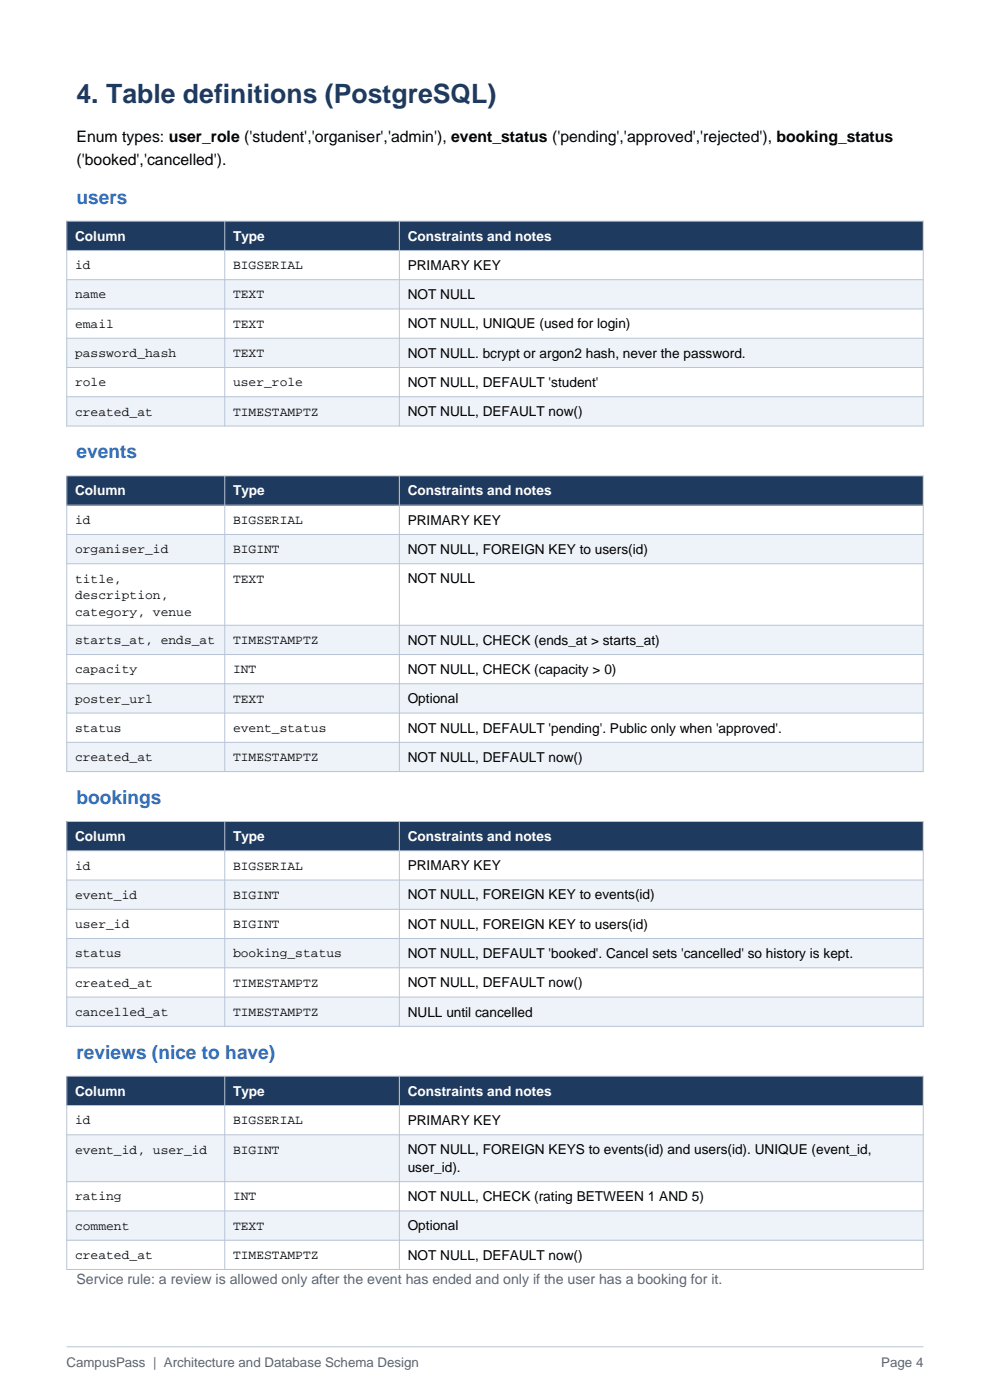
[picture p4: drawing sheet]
<svg xmlns="http://www.w3.org/2000/svg" width="210mm" height="297mm" viewBox="0 0 210 297" stroke-linecap="round" stroke-linejoin="round" font-family="sans-serif">
<defs><g id="words">
<text font-size="5.6" fill="#1f3a5f" x="16.2" y="21.9">4. Table definitions (PostgreSQL)</text>
<g font-size="4.1" fill="#2e6fbd">
<text x="16.2" y="43.2">users</text>
<text x="16.2" y="97.3">events</text>
<text x="16.2" y="170.6">bookings</text>
<text x="16.2" y="224.6">reviews (nice to have)</text>
</g>
<g font-size="3.4">
<text x="16.2" y="30.2">Enum types: user_role ('student','organiser','admin'), event_status ('pending','approved','rejected'), booking_status</text>
<text x="16.2" y="34.9">('booked','cancelled').</text>
</g>
<text font-size="3" fill="#5a6472" x="16.2" y="272.3">Service rule: a review is allowed only after the event has ended and only if the user has a booking for it.</text>
<g font-size="2.9" fill="#fff">
<text x="15.9" y="51">Column</text>
<text x="49.4" y="51">Type</text>
<text x="86.5" y="51">Constraints and notes</text>
<text x="15.9" y="105.1">Column</text>
<text x="49.4" y="105.1">Type</text>
<text x="86.5" y="105.1">Constraints and notes</text>
<text x="15.9" y="178.4">Column</text>
<text x="49.4" y="178.4">Type</text>
<text x="86.5" y="178.4">Constraints and notes</text>
<text x="15.9" y="232.4">Column</text>
<text x="49.4" y="232.4">Type</text>
<text x="86.5" y="232.4">Constraints and notes</text>
</g>
<g font-size="2.9">
<text x="86.5" y="57.3">PRIMARY KEY</text>
<text x="86.5" y="63.5">NOT NULL</text>
<text x="86.5" y="69.7">NOT NULL, UNIQUE (used for login)</text>
<text x="86.5" y="75.9">NOT NULL. bcrypt or argon2 hash, never the password.</text>
<text x="86.5" y="82.1">NOT NULL, DEFAULT 'student'</text>
<text x="86.5" y="88.3">NOT NULL, DEFAULT now()</text>
<text x="86.5" y="111.3">PRIMARY KEY</text>
<text x="86.5" y="117.5">NOT NULL, FOREIGN KEY to users(id)</text>
<text x="86.5" y="123.7">NOT NULL</text>
<text x="86.5" y="136.8">NOT NULL, CHECK (ends_at &gt; starts_at)</text>
<text x="86.5" y="143">NOT NULL, CHECK (capacity &gt; 0)</text>
<text x="86.5" y="149.2">Optional</text>
<text x="86.5" y="155.4">NOT NULL, DEFAULT 'pending'. Public only when 'approved'.</text>
<text x="86.5" y="161.6">NOT NULL, DEFAULT now()</text>
<text x="86.5" y="184.6">PRIMARY KEY</text>
<text x="86.5" y="190.8">NOT NULL, FOREIGN KEY to events(id)</text>
<text x="86.5" y="197">NOT NULL, FOREIGN KEY to users(id)</text>
<text x="86.5" y="203.2">NOT NULL, DEFAULT 'booked'. Cancel sets 'cancelled' so history is kept.</text>
<text x="86.5" y="209.4">NOT NULL, DEFAULT now()</text>
<text x="86.5" y="215.7">NULL until cancelled</text>
<text x="86.5" y="238.7">PRIMARY KEY</text>
<text x="86.5" y="244.9">NOT NULL, FOREIGN KEYS to events(id) and users(id). UNIQUE (event_id,</text>
<text x="86.5" y="248.6">user_id).</text>
<text x="86.5" y="254.8">NOT NULL, CHECK (rating BETWEEN 1 AND 5)</text>
<text x="86.5" y="261">Optional</text>
<text x="86.5" y="267.2">NOT NULL, DEFAULT now()</text>
</g>
<g font-size="2.8">
<text x="15.9" y="57.1">id</text>
<text x="49.4" y="57.1">BIGSERIAL</text>
<text x="15.9" y="63.3">name</text>
<text x="49.4" y="63.3">TEXT</text>
<text x="15.9" y="69.5">email</text>
<text x="49.4" y="69.5">TEXT</text>
<text x="15.9" y="75.7">password_hash</text>
<text x="49.4" y="75.7">TEXT</text>
<text x="15.9" y="82">role</text>
<text x="49.4" y="82">user_role</text>
<text x="15.9" y="88.2">created_at</text>
<text x="49.4" y="88.2">TIMESTAMPTZ</text>
<text x="15.9" y="111.2">id</text>
<text x="49.4" y="111.2">BIGSERIAL</text>
<text x="15.9" y="117.4">organiser_id</text>
<text x="49.4" y="117.4">BIGINT</text>
<text x="15.9" y="123.6">title,</text>
<text x="49.4" y="123.6">TEXT</text>
<text x="15.9" y="127.1">description,</text>
<text x="15.9" y="130.6">category, venue</text>
<text x="15.9" y="136.6">starts_at, ends_at</text>
<text x="49.4" y="136.6">TIMESTAMPTZ</text>
<text x="15.9" y="142.8">capacity</text>
<text x="49.4" y="142.8">INT</text>
<text x="15.9" y="149">poster_url</text>
<text x="49.4" y="149">TEXT</text>
<text x="15.9" y="155.3">status</text>
<text x="49.4" y="155.3">event_status</text>
<text x="15.9" y="161.5">created_at</text>
<text x="49.4" y="161.5">TIMESTAMPTZ</text>
<text x="15.9" y="184.5">id</text>
<text x="49.4" y="184.5">BIGSERIAL</text>
<text x="15.9" y="190.7">event_id</text>
<text x="49.4" y="190.7">BIGINT</text>
<text x="15.9" y="196.9">user_id</text>
<text x="49.4" y="196.9">BIGINT</text>
<text x="15.9" y="203.1">status</text>
<text x="49.4" y="203.1">booking_status</text>
<text x="15.9" y="209.3">created_at</text>
<text x="49.4" y="209.3">TIMESTAMPTZ</text>
<text x="15.9" y="215.5">cancelled_at</text>
<text x="49.4" y="215.5">TIMESTAMPTZ</text>
<text x="15.9" y="238.5">id</text>
<text x="49.4" y="238.5">BIGSERIAL</text>
<text x="15.9" y="244.7">event_id, user_id</text>
<text x="49.4" y="244.7">BIGINT</text>
<text x="15.9" y="254.7">rating</text>
<text x="49.4" y="254.7">INT</text>
<text x="15.9" y="260.9">comment</text>
<text x="49.4" y="260.9">TEXT</text>
<text x="15.9" y="267.1">created_at</text>
<text x="49.4" y="267.1">TIMESTAMPTZ</text>
</g>
<g font-size="2.8" fill="#5a6472">
<text x="14.1" y="289.9">CampusPass | Architecture and Database Schema Design</text>
<text x="186.9" y="289.9">Page 4</text>
</g>
</g></defs>
<path d="M14.1 285.7h181.8" fill="none" stroke="#b8c4d6" stroke-width=".21"/>
<path d="M14.2 46.9h181.6v6.2h-181.6z" fill-rule="evenodd" fill="#1f3a5f"/>
<g fill="#eef3fa">
<path d="M14.2 59.3h181.6v6.2h-181.6z" fill-rule="evenodd"/>
<path d="M14.2 71.8h181.6v6.2h-181.6z" fill-rule="evenodd"/>
<path d="M14.2 84.2h181.6v6.2h-181.6z" fill-rule="evenodd"/>
</g>
<path d="M14.2 46.9h181.6v43.5h-181.6zM14.2 53.1h181.6M14.2 59.3h181.6M47.7 46.9v43.5M84.7 46.9v43.5M14.2 65.5h181.6M14.2 71.8h181.6M14.2 78h181.6M14.2 84.2h181.6" fill="none" stroke="#b8c4d6" stroke-width=".21"/>
<path d="M14.2 101h181.6v6.2h-181.6z" fill-rule="evenodd" fill="#1f3a5f"/>
<g fill="#eef3fa">
<path d="M14.2 113.4h181.6v6.2h-181.6z" fill-rule="evenodd"/>
<path d="M14.2 132.6h181.6v6.3h-181.6z" fill-rule="evenodd"/>
<path d="M14.2 145.1h181.6v6.2h-181.6z" fill-rule="evenodd"/>
<path d="M14.2 157.5h181.6v6.2h-181.6z" fill-rule="evenodd"/>
</g>
<path d="M14.2 101h181.6v62.7h-181.6zM14.2 107.2h181.6M14.2 113.4h181.6M14.2 119.6h181.6M47.7 101v62.7M84.7 101v62.7M14.2 132.6h181.6M14.2 138.9h181.6M14.2 145.1h181.6M14.2 151.3h181.6M14.2 157.5h181.6" fill="none" stroke="#b8c4d6" stroke-width=".21"/>
<path d="M14.2 174.3h181.6v6.2h-181.6z" fill-rule="evenodd" fill="#1f3a5f"/>
<g fill="#eef3fa">
<path d="M14.2 186.7h181.6v6.2h-181.6z" fill-rule="evenodd"/>
<path d="M14.2 199.1h181.6v6.2h-181.6z" fill-rule="evenodd"/>
<path d="M14.2 211.5h181.6v6.2h-181.6z" fill-rule="evenodd"/>
</g>
<path d="M14.2 174.3h181.6v43.4h-181.6zM47.7 174.3v43.4M84.7 174.3v43.4M14.2 180.5h181.6M14.2 186.7h181.6M14.2 192.9h181.6M14.2 199.1h181.6M14.2 205.3h181.6M14.2 211.5h181.6" fill="none" stroke="#b8c4d6" stroke-width=".21"/>
<path d="M14.2 228.3h181.6v6.2h-181.6z" fill-rule="evenodd" fill="#1f3a5f"/>
<g fill="#eef3fa">
<path d="M14.2 240.7h181.6v10h-181.6z" fill-rule="evenodd"/>
<path d="M14.2 256.9h181.6v6.2h-181.6z" fill-rule="evenodd"/>
</g>
<path d="M14.2 228.3h181.6v41h-181.6zM14.2 234.5h181.6M47.7 228.3v41M84.7 228.3v41M14.2 240.7h181.6M14.2 250.7h181.6M14.2 256.9h181.6M14.2 263.1h181.6" fill="none" stroke="#b8c4d6" stroke-width=".21"/>
<use href="#words"/>
</svg>
